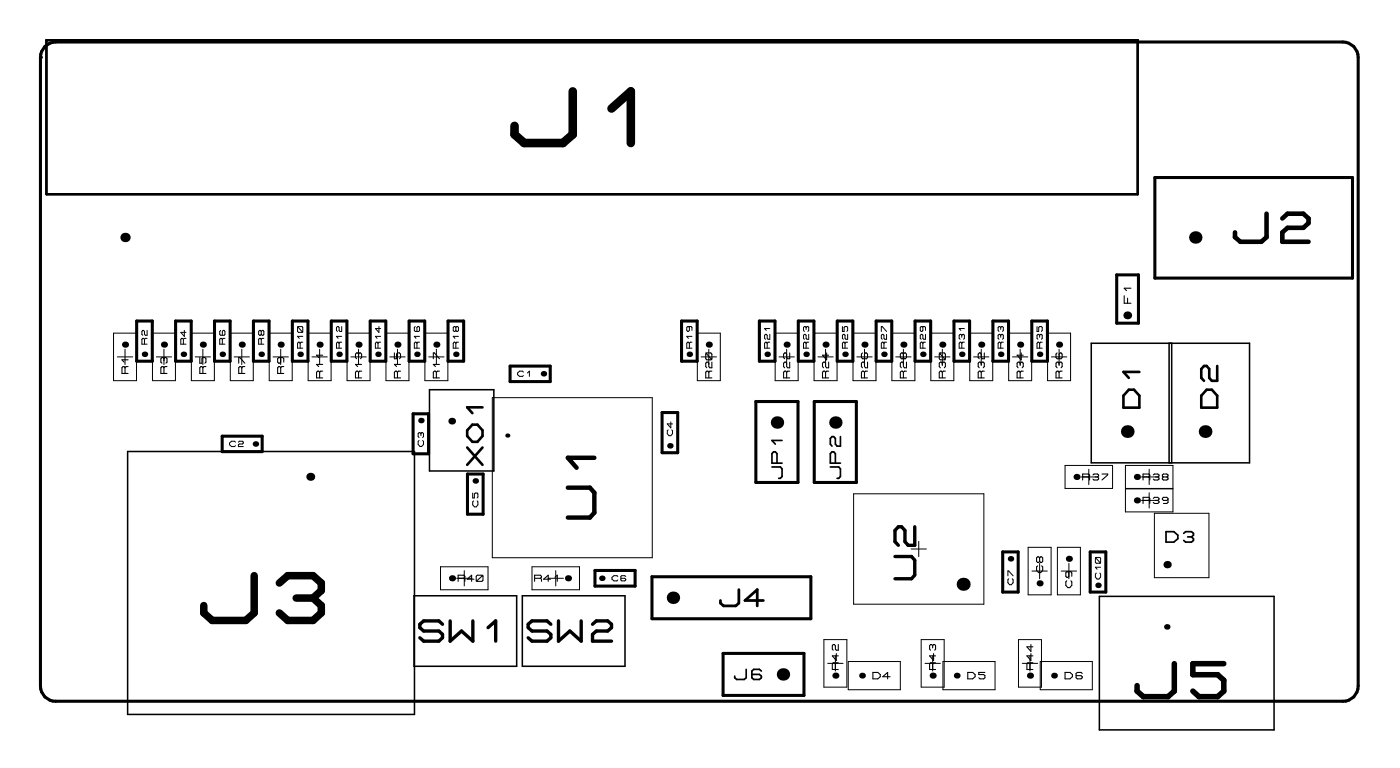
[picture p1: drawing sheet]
<svg xmlns="http://www.w3.org/2000/svg" width="91mm" height="50mm" viewBox="0 0 91 50" stroke-linecap="round" stroke-linejoin="round" font-family="sans-serif">
<g fill="none" stroke="#000" stroke-width=".2">
<path d="M2.6 3.7h.1M2.9 3l.3-.2 .4-.1h84a.99 .99 0 0 1 1 1v41a.97 .97 0 0 1-1 1h-84a.97 .97 0 0 1-1-1v-41l.1-.4zM72.9 17.9h1.4v3.2h-1.4zM75.4 11.6h12.9v6.5h-12.9zM8.9 20.9h1v2.7h-1zM11.5 20.9h1v2.7h-1zM14 20.9h1v2.7h-1zM14.5 28.4h2.6v1.1h-2.6zM16.5 20.9h1.1v2.7h-1.1zM19.1 20.9h1v2.7h-1zM21.6 20.9h1v2.7h-1zM24.2 20.9h1v2.7h-1z"/>
<path d="M26.7 20.9h1v2.7h-1zM27 27h1v2.6h-1zM29.2 20.9h1.1v2.7h-1.1zM30.5 30.9h1v2.6h-1zM33.3 23.9h2.6v1h-2.6zM38.8 37.2h2.6v1h-2.6zM42.5 37.6h10.4v2.8h-10.4zM43.2 26.9h1v2.6h-1zM44.5 20.9h1v2.7h-1zM49.3 26.2h2.8v5.3h-2.8zM49.6 20.9h1v2.7h-1zM52.1 20.9h1v2.7h-1z"/>
<path d="M53.1 26.2h2.8v5.3h-2.8zM54.6 20.9h1.1v2.7h-1.1zM57.2 20.9h1v2.7h-1zM59.7 20.9h1v2.7h-1zM62.3 20.9h1v2.7h-1zM64.8 20.9h1v2.7h-1zM65.4 36h1v2.6h-1zM67.3 20.9h1.1v2.7h-1.1zM71.1 36h1.1v2.6h-1.1zM47.2 42.6h5.3v2.8h-5.3z"/>
</g>
<path d="M3 2.6h71.2v10.1h-71.2z" fill="none" stroke="#000" stroke-width=".15"/>
<g fill="#000">
<circle cx="8.2" cy="15.5" r=".3"/>
<circle cx="78" cy="15.5" r=".4"/>
<circle cx="8.2" cy="22.5" r=".2"/>
<circle cx="9.4" cy="23.1" r=".18"/>
<circle cx="10.7" cy="22.5" r=".2"/>
<circle cx="12" cy="23.1" r=".18"/>
<circle cx="13.2" cy="22.5" r=".2"/>
<circle cx="14.5" cy="23.1" r=".18"/>
<circle cx="15.8" cy="22.5" r=".2"/>
<circle cx="16.7" cy="29" r=".18"/>
<circle cx="17" cy="23.1" r=".18"/>
<circle cx="18.3" cy="22.5" r=".2"/>
<circle cx="19.6" cy="23.1" r=".18"/>
<circle cx="20.2" cy="31.1" r=".26"/>
<circle cx="20.9" cy="22.5" r=".2"/>
<circle cx="22.1" cy="23.1" r=".18"/>
<circle cx="23.4" cy="22.5" r=".2"/>
<circle cx="24.7" cy="23.1" r=".18"/>
<circle cx="25.9" cy="22.5" r=".2"/>
<circle cx="27.2" cy="23.1" r=".18"/>
<circle cx="27.5" cy="27.4" r=".18"/>
<circle cx="28.5" cy="22.5" r=".2"/>
<circle cx="29.5" cy="27.5" r=".22"/>
<circle cx="29.5" cy="37.7" r=".2"/>
<circle cx="29.7" cy="23.1" r=".18"/>
<circle cx="31" cy="31.4" r=".18"/>
<circle cx="35.5" cy="24.4" r=".18"/>
<circle cx="37.1" cy="37.7" r=".2"/>
<circle cx="39.3" cy="37.7" r=".18"/>
<circle cx="43.7" cy="29.1" r=".18"/>
<circle cx="43.9" cy="39" r=".4"/>
<circle cx="45" cy="23.1" r=".18"/>
<circle cx="46.3" cy="22.5" r=".2"/>
<circle cx="50.1" cy="23.1" r=".18"/>
<circle cx="50.7" cy="27.6" r=".4"/>
<circle cx="51.3" cy="22.5" r=".2"/>
<circle cx="52.6" cy="23.1" r=".18"/>
<circle cx="53.9" cy="22.5" r=".2"/>
<circle cx="54.5" cy="27.6" r=".4"/>
<circle cx="55.1" cy="23.1" r=".18"/>
<circle cx="56.4" cy="22.5" r=".2"/>
<circle cx="57.7" cy="23.1" r=".18"/>
<circle cx="59" cy="22.5" r=".2"/>
<circle cx="60.2" cy="23.1" r=".18"/>
<circle cx="61.5" cy="22.5" r=".2"/>
<circle cx="62.8" cy="23.1" r=".18"/>
<circle cx="62.9" cy="38.1" r=".42"/>
<circle cx="64" cy="22.5" r=".2"/>
<circle cx="65.3" cy="23.1" r=".18"/>
<circle cx="65.9" cy="36.4" r=".18"/>
<circle cx="66.6" cy="22.5" r=".2"/>
<circle cx="67.8" cy="23.1" r=".18"/>
<circle cx="67.8" cy="38" r=".2"/>
<circle cx="69.1" cy="22.5" r=".2"/>
<circle cx="69.8" cy="36.4" r=".2"/>
<circle cx="70.3" cy="31.1" r=".2"/>
<circle cx="71.7" cy="38.2" r=".18"/>
<circle cx="73.6" cy="20.6" r=".25"/>
<circle cx="73.6" cy="28.1" r=".41"/>
<circle cx="74.2" cy="32.6" r=".2"/>
<circle cx="74.2" cy="31.1" r=".2"/>
<circle cx="76.2" cy="36.8" r=".24"/>
<circle cx="78.6" cy="28.1" r=".41"/>
<circle cx="51.1" cy="44" r=".4"/>
<circle cx="54.5" cy="44.1" r=".2"/>
<circle cx="56.3" cy="44.1" r=".19"/>
<circle cx="60.9" cy="44.1" r=".2"/>
<circle cx="62.4" cy="44.1" r=".19"/>
<circle cx="67.2" cy="44.1" r=".2"/>
<circle cx="68.8" cy="44.1" r=".19"/>
<circle cx="76.1" cy="40.9" r=".18"/>
</g>
<path d="M37.4 6v2.8l-.7 .5h-2.5l-.6-.5v-.6M39.9 7.1l1.3-1.1v3.3" fill="none" stroke="#000" stroke-width=".56"/>
<g fill="none" stroke="#000" stroke-width=".07">
<path d="M73.4 19.3v.5h.4M73.6 19.4v.4M73.8 18.8h-.4l.1 .2M7.4 21.7h1.5v3.1h-1.5zM7.7 23.3h1M8.2 22.8v1M8.2 24v.4M8.2 24l-.1-.1-.1 .1v.4h.4M8.4 23.9l-.2 .1M8.4 23.5h-.4l.1 .1M9.4 22.1h-.1v.3h.3M9.4 22.1v.3"/>
<path d="M9.6 21.5v.4l-.2-.1v-.3l-.1 .1v.3M9.6 22.1h-.2M9.9 21.7h1.5v3.1h-1.5zM10.2 23.3h1M10.6 23.7l-.1-.1 .1-.3 .1 .1 .1-.1 .1 .1-.1 .3M10.7 24l-.1-.1-.1 .1v.4h.4M10.7 22.8v1M10.7 24v.4M10.9 23.9l-.2 .1M12 22.1h-.2v.3h.3M12 22.1v.3M12 21.5v.4l-.2-.2h.3"/>
<path d="M12.1 22.1h-.1M12.5 21.7h1.5v3.1h-1.5zM12.7 23.3h1M13 23.3v.4h.2v-.4l.2 .1v.3M13.2 24v-.1l-.2 .1v.4h.4M13.2 22.8v1M13.2 24v.4M13.4 23.9l-.2 .1M14.4 21.5v.4h.2l.1-.3-.1-.1-.1 .1v.3M14.5 22.1h-.2v.3h.4M14.5 22.1v.3M14.7 22.1h-.2"/>
<path d="M15 21.7h1.5v3.1h-1.5zM15.3 23.3h1M15.4 28.8h-.3l-.1 .1 .1 .2h.3M15.6 28.8h.2l.1 .1-.3 .1v.1h.3M15.6 23.7v-.4l.4 .4M15.8 24l-.1-.1-.1 .1v.4h.4M15.8 22.8v1M15.8 24v.4M16 23.9l-.2 .1M17 22.1h-.1v.3h.3M17 21.6v-.1l-.1 .1v.2h.1M17 21.6l.1-.1 .1 .1v.3l-.2-.1"/>
<path d="M17 21.6v.2M17 22.1v.3M17.2 22.1h-.2M17.6 21.7h1.5v3.1h-1.5zM17.8 23.3h1M18.3 23.3v.1M18.3 24v-.1l-.2 .1v.4h.4M18.3 23.6v.1l-.2-.1 .1-.3h.2l.1 .3M18.3 22.8v1M18.3 24v.4M18.5 23.9l-.2 .1M19.4 21.4l.3-.1v.4l-.3-.1z"/>
<path d="M19.4 21.3l.4 .4M19.6 22.4l-.1-.1-.1 .1v.3h.4M19.6 22.4v.3M19.8 22.3l-.2 .1M19.8 21.9h-.4l.1 .2M20.1 21.7h1.5v3.1h-1.5zM20.4 23.3h1M20.9 24.3l-.1-.1-.1 .1v.3h.4M20.9 22.8v1M20.9 24.3v.3M21.1 24.2l-.2 .1M21.1 23.8h-.4l.1 .1"/>
<path d="M21.1 23.2h-.4l.1 .1M22.1 22.4v-.1l-.1 .1v.3h.3M22.1 22.4v.3M22.3 22.3l-.2 .1M22.3 21.9h-.3l.1 .2M22.3 21.3v.3l-.2-.1v-.2l-.1 .1v.2M22.6 21.7h1.5v3.1h-1.5zM22.9 23.3h1M23.3 23.4l-.1-.1 .1-.3 .1 .1 .1-.1 .1 .1-.1 .3M23.4 24.3l-.1-.1-.1 .1v.3h.4M23.4 22.8v1M23.4 24.3v.3"/>
<path d="M23.6 24.2l-.2 .1M23.6 23.8h-.4l.1 .1M24.7 22.4l-.1-.1-.1 .1v.3h.3M24.7 22.4v.3M24.7 21.3v.4l-.2-.3h.3M24.8 22.3l-.1 .1M24.8 21.9h-.3l.1 .2M25.2 21.7h1.5v3.1h-1.5zM25.4 23.3h1M25.7 23v.4h.2v-.4l.2 .1v.3M25.9 24.3v-.1l-.2 .1v.3h.4M25.9 22.8v1"/>
<path d="M25.9 24.3v.3M26.1 24.2l-.2 .1M26.1 23.8h-.4l.2 .1M27.1 21.3v.3h.2l.1-.2h-.2v.2M27.2 22.4l-.1-.1-.1 .1v.3h.4M27.2 22.4v.3M27.3 28.7v.3l.1 .1 .2-.1v-.3M27.4 22.3l-.2 .1M27.4 21.9h-.4l.1 .2M27.5 28.3v-.1l.1 .1v.2M27.5 28.3l-.1-.1-.1 .1v.2M27.5 28.3v.1"/>
<path d="M27.7 21.7h1.5v3.1h-1.5zM28 23.3h1M28.3 23.4v-.4l.4 .4M28.5 24.3l-.1-.1-.1 .1v.3h.4M28.5 22.8v1M28.5 24.3v.3M28.7 24.2l-.2 .1M28.7 23.8h-.4l.1 .1M28.7 37h3.1v1.5h-3.1zM29.7 22.4v-.1l-.1 .1v.3h.3M29.7 21.4h-.1v.2l.1-.1M29.7 21.4h.2v.2l-.2-.1"/>
<path d="M29.7 21.4v.1M29.7 22.4v.3M29.8 37.7h1M29.9 37.9v-.4h.4v.4M29.9 22.3l-.2 .1M29.9 21.9h-.3l.1 .2M30.3 37.2v1M30.8 32.2v.3h.2v-.3h.2l-.1 .3M30.9 32.7l-.1 .2 .2 .2 .2-.2-.1-.2M30.9 37.8h-.4l.3-.3v.4M31.1 37.5l.4 .1-.1 .3-.3-.1zM31.5 37.5l-.4 .4"/>
<path d="M32.1 25.9h10.5v10.5h-10.5zM34.2 24.3l-.3-.1-.1 .1 .1 .2h.3M34.4 24.3l.1-.1v.3M34.7 37h3.1v1.5h-3.1zM34.9 37.7h.4M35.3 37.7v-.1v-.1h-.4v.4M35.3 37.7v.2M35.8 37.7h1M35.9 37.8h-.4l.3-.3v.4M36.2 37.6l.2-.1v.4M36.3 37.2v1M40.3 37.6l-.2-.1-.2 .2 .2 .2 .2-.1"/>
<path d="M40.8 37.6h-.3v.2l.3 .1v-.1v-.1h-.3M43.6 28l-.1 .3 .2 .1 .2-.1-.1-.3M43.8 27.5v.4l-.3-.3h.4M44.9 21.3l.1 .2-.1 .1v-.3h.2l.1 .2M45 22.4l-.1-.1-.1 .1v.3h.4M45 22.4v.3M45.2 22.3l-.2 .1M45.2 21.9h-.4l.1 .2M45.5 21.7h1.5v3.1h-1.5zM45.8 23.3h1M46.1 23l.4 .5M46.1 23h.3l.1 .1-.1 .4-.3-.1z"/>
<path d="M46.3 24.3l-.1-.1-.1 .1v.3h.4M46.3 22.8v1.1v.1h.2v-.4M46.3 24.3v.3M46.3 23.7l-.1-.1-.1 .1v.3M46.5 24.2l-.2 .1M50.1 22.4l-.1-.1-.1 .1v.3h.3M50.1 22.4v.3M50.2 22.3l-.1 .1M50.2 21.4h-.3l.1 .1M50.2 21.8v.3h-.1l-.1-.3-.1 .1 .1 .2M50.6 21.7h1.5v3.1h-1.5zM50.8 23.3h1"/>
<path d="M51.3 24.3v-.1l-.2 .1v.3h.4M51.3 23.1v-.1l-.2 .1 .1 .3M51.3 23.7v-.1l-.2 .1 .1 .3M51.3 22.8v1.1l.1 .1h.1v-.4M51.3 24.3v.3M51.5 24.2l-.2 .1M51.5 23v.4l-.2-.1M52.6 22.4l-.1-.1-.1 .1v.3h.4M52.6 21.4h-.2l.1 .2M52.6 21.4h.2l-.1 .2M52.6 21.4v.1M52.6 22.4v.3"/>
<path d="M52.8 22.3l-.2 .1M52.8 21.8v.3h-.2l-.1-.3-.1 .1 .1 .2M53.1 21.7h1.5v3.1h-1.5zM53.4 23.3h1M53.9 24.3l-.1-.1-.1 .1v.3h.4M53.9 23.7l-.1-.1-.1 .1v.3M53.9 22.8v1.1v.1h.2v-.4M53.9 24.3v.3M53.9 23v.5l-.2-.3h.4M54.1 24.2l-.2 .1M55 21.3v.3h.1v-.3l.2 .1v.2M55.1 22.4v-.1l-.1 .1v.3h.3"/>
<path d="M55.1 22.4v.3M55.3 22.3l-.2 .1M55.3 21.8v.3h-.2v-.3l-.1 .1v.2M55.7 21.7h1.5v3.1h-1.5zM55.7 32.2h8.5v7.2h-8.5zM55.9 23.3h1M56.3 23l-.1 .1 .1 .3h.2l.1-.1-.1-.3-.1 .1M56.4 24.3v-.1l-.2 .1v.3h.4M56.4 23.7v-.1l-.2 .1 .1 .3M56.4 22.8v1.1l.1 .1h.1v-.4M56.4 24.3v.3M56.6 24.2l-.2 .1"/>
<path d="M57.5 21.6v-.3l.4 .3M57.7 22.4l-.1-.1-.1 .1v.3h.4M57.7 22.4v.3M57.9 22.3l-.2 .1M57.9 21.8v.3h-.2l-.1-.3-.1 .1 .1 .2M58.2 21.7h1.5v3.1h-1.5zM58.5 23.3h1M58.8 23l.2 .1 .1-.1 .1 .1-.1 .3-.1-.1-.2 .1v-.1zM59 24.3l-.1-.1-.1 .1v.3h.4M59 23.7l-.1-.1-.1 .1v.3M59 22.8v1.1v.1h.2v-.4M59 24.3v.3"/>
<path d="M59.2 24.2l-.2 .1M59.5 35.8h1M60 35.3v1M60.2 21.3v.2l-.1 .1v-.3h.2l.1 .2M60.2 22.4v-.1l-.1 .1v.3h.3M60.2 22.4v.3M60.4 22.3l-.2 .1M60.4 21.8v.3h-.2v-.3l-.1 .1v.2M60.7 21.7h1.5v3.1h-1.5zM61 23.3h1M61.3 23l.4 .5M61.4 24l-.1-.1 .1-.3 .3 .1-.1 .3"/>
<path d="M61.4 23h.2l.1 .1-.1 .4-.3-.1zM61.5 24.3l-.1-.1-.1 .1v.3h.4M61.5 22.8v1M61.5 24.3v.3M61.7 24.2l-.2 .1M62.8 22.4l-.1-.1-.1 .1v.3h.3M62.8 21.9h-.2l.1 .2M62.8 21.9h.1v.2M62.8 21.9v.1M62.8 22.4v.3M62.9 22.3l-.1 .1M62.9 21.4h-.3l.1 .1"/>
<path d="M63.3 21.7h1.5v3.1h-1.5zM63.5 23.3h1M63.9 24l-.1-.1 .1-.3 .3 .1v.3M64 24.3v-.1l-.2 .1v.3h.4M64 23.1v-.1l-.2 .1 .1 .3M64 22.8v1M64 24.3v.3M64.2 24.2l-.2 .1M64.2 23v.4l-.2-.1M65.3 22.4l-.1-.1-.1 .1v.3h.4M65.3 21.4h-.2l.1 .2M65.3 21.4h.2l-.1 .2"/>
<path d="M65.3 21.9h-.2l.1 .2M65.3 21.9h.2l-.1 .2M65.3 21.4v.1M65.3 21.9v.1M65.3 22.4v.3M65.5 22.3l-.2 .1M65.8 37.6v-.4l.3 .4M65.8 21.7h1.5v3.1h-1.5zM65.8 37.7v.3l.1 .1 .2-.1v-.3M66.1 23.3h1M66.4 24v-.1v-.3l.4 .1-.1 .3M66.6 24.3l-.1-.1-.1 .1v.3h.4"/>
<path d="M66.6 22.8v1M66.6 24.3v.3M66.6 23v.5l-.2-.3h.4M66.8 24.2l-.2 .1M67.1 35.7h1.5v3.1h-1.5zM67.3 37.2h1M67.7 21.3v.3h.1v-.3l.2 .1v.2M67.7 36.9l-.1 .3 .2 .1h.1l.1-.1v-.3M67.8 22.4v-.1l-.1 .1v.3h.3M67.8 21.9h-.1v.2M67.8 21.9h.2v.2M67.8 21.9v.1"/>
<path d="M67.8 22.4v.3M67.8 36.4v.2M67.8 36.7v1M67.8 36.4l.1-.1 .1 .1v.3l-.2-.1M67.8 36.4v-.1l-.2 .1 .1 .3 .1-.1M68 22.3l-.2 .1M68.4 21.7h1.5v3.1h-1.5zM68.6 23.3h1M69 24l-.1-.1 .1-.3 .3 .1-.1 .3M69 23l-.1 .1 .1 .3h.2l.1-.1-.1-.3-.1 .1M69 35.7h1.5v3.1h-1.5zM69.1 24.3v-.1l-.2 .1v.3h.4"/>
<path d="M69.1 22.8v1M69.1 24.3v.3M69.3 37.2h1M69.3 24.2l-.2 .1M69.5 30.4h3.1v1.5h-3.1zM69.6 37.9v.3l.1 .1h.1l.1-.1v-.3M69.7 37.3l.1 .1M69.8 36.7v1M69.8 37.6l-.1 .1-.1-.1v-.3h.3v.3M70.6 31.1h1M70.7 31.3v-.4l.4 .1-.1 .1 .1 .2M71.1 30.6v1"/>
<path d="M71.3 31l.3-.1 .1 .1-.1 .1M71.5 36.4h.3v.3h-.3zM71.5 36.4l.3 .3M71.5 37.4v.2l.1 .2 .2-.2v-.2M71.6 31.1l.1 .1-.1 .1-.3-.1M71.8 37h-.3l.1 .1M71.9 30.9h.4l-.4 .4M73.4 30.4h3.1v3h-3.1zM73.4 31.9h3.1M74.5 32.6h1.1M74.5 31.1h1.1M74.6 31.3v-.4l.4 .1v.1v.2"/>
<path d="M74.6 32.8v-.4h.4v.4M75 30.6v1M75 32.1v1M75.3 32.5l.3-.1v.1v.1M75.3 31l.3-.1v.1v.1M75.3 33.5h3.6v4.2h-3.6zM75.6 31.1v.1v.1l-.3-.1M75.6 32.6v.1v.1h-.3M75.9 31.1v-.1v-.1l.3 .1-.1 .1M75.9 31.1v.1v.1l.3-.1-.1-.1M75.9 31.1h.2M76.2 32.6h-.3v-.2l.3 .1v.3h-.3"/>
<path d="M53.8 41.7h1.5v3.1h-1.5zM54 43.3h1M54.5 42.8v1M54.6 42.6v.5l-.3-.3h.4M54.7 43.2l-.4 .1v.4h.4M54.7 42v.4l-.2-.1-.1-.3-.1 .1 .1 .3M55.4 43.1h3.4v1.9h-3.4zM57 43.9h.3l.1 .1v.1l-.1 .2h-.3zM58.1 44.1h-.5l.3-.2v.4M60.1 41.7h1.5v3.1h-1.5zM60.4 43.3h1M60.9 42.1v.2"/>
<path d="M60.9 42.8v1M60.9 42.1l-.1-.1-.1 .1v.3M60.9 42.1v-.1l.2 .1-.1 .3M60.9 42.6v.5l-.2-.3h.4M61.1 43.2l-.4 .1v.4h.4M61.5 43.1h3.4v1.9h-3.4zM63.2 43.9h.3l.1 .1v.1l-.1 .2h-.3zM64.3 43.9h-.4v.1l.4 .1-.1 .2-.3-.1M66.5 41.7h1.5v3.1h-1.5zM66.7 43.3h1M67.2 42.8v1M67.3 42.6v.5l-.3-.3h.4"/>
<path d="M67.3 42v.5l-.3-.3h.4M67.4 43.2l-.4 .1v.4h.4M67.9 43.1h3.4v1.9h-3.4zM69.5 43.9h.3l.2 .1v.1l-.2 .2h-.3zM70.6 43.9h-.1h-.3v.3l.3 .1 .1-.1-.1-.1h-.3"/>
</g>
<path d="M33.1 28.4h.1" fill="none" stroke="#000" stroke-width=".27"/>
<path d="M37.1 31.8h1.4l.3 .3v1.3l-.3 .4h-1.4M38.8 29.9h-1.7l.5 .6" fill="none" stroke="#000" stroke-width=".29"/>
<path d="M58.4 36.3h1.1l.2 .2v1l-.2 .2h-1.1M59.7 34.4v1.2h-.4l-.2-.3v-.7l-.3-.2h-.2l-.2 .2v.7l.2 .3M28.9 40.7l-.3-.2h-1l-.2 .2v.2l.2 .3h1l.3 .2v.2l-.3 .2h-1l-.2-.2M29.4 40.5v1.3l.7-.6 .8 .6v-1.3M31.8 40.9l.5-.4v1.3M35.9 40.7l-.2-.2h-1l-.2 .2v.2l.2 .3h1l.2 .2v.2l-.2 .2h-1l-.2-.2M36.4 40.5v1.3l.8-.6 .7 .6v-1.3M38.7 40.7l.2-.2h.8l.2 .2v.2l-.2 .3h-.8l-.2 .2v.4h1.2" fill="none" stroke="#000" stroke-width=".22"/>
<g fill="none" stroke="#000" stroke-width=".11">
<path d="M50.4 30.5h.5l.1 .1v.5l-.2 .1M50.7 30.2v-.6l-.2-.1-.1 .1v.6h.6M51 28.7h-.6l.2 .3M54.2 30.5h.5l.1 .1v.5l-.2 .1M54.5 30.2v-.6l-.2-.1-.1 .1v.6h.6M54.8 28.5v.6h-.2l-.1-.1v-.4l-.1-.1-.2 .1v.4l.1 .1M76.1 34.7h.5l.3 .2v.2l-.3 .3h-.5zM77.2 34.8l.2-.1h.4l.1 .1-.1 .2M77.5 35h.3M77.8 35l.1 .1-.1 .3h-.4l-.2-.2M48.7 43.7v.5l-.1 .1h-.5l-.2-.2M49.1 44h.1"/>
<path d="M49.7 43.8l-.1-.1h-.4l-.1 .1v.4l.1 .1h.4l.1-.1-.1-.2h-.5"/>
</g>
<path d="M8.3 29.4h18.7v17.2h-18.7zM27 38.9h6.7v4.6h-6.7zM28 25.4h4.2v5.3h-4.2zM34.1 38.9h6.7v4.6h-6.7zM71.2 22.4h10.3v7.8h-10.3zM71.7 38.9h11.4v8.7h-11.4zM76.3 22.4v7.8M76.5 22.4v7.8" fill="none" stroke="#000" stroke-width=".1"/>
<path d="M30.5 29.2l1 1.1M30.8 27.7h.4l.3 .4v.3l-.3 .4h-.4l-.3-.4v-.3zM31.5 29.2l-1 1.1M31.5 26.6h-1l.3 .3M73.7 25.4h.3l.4 .4v.8h-1.1v-.8zM74.4 24.3h-1.1l.4 .3M78.7 25.4h.4l.3 .4v.8h-1v-.8zM79.4 23.9v.9h-.3l-.2-.2v-.5l-.2-.2h-.1l-.2 .2v.5l.2 .2" fill="none" stroke="#000" stroke-width=".17"/>
<path d="M82.7 13.9v1.6l-.4 .3h-1.4l-.3-.3v-.3M83.7 14.2l.3-.3h1.1l.3 .3v.3l-.3 .4h-1.1l-.3 .3v.6h1.7" fill="none" stroke="#000" stroke-width=".3"/>
<path d="M48.2 38.5v.8l-.2 .2h-.8l-.2-.2v-.1M49.8 39.2h-1.2l.8-.7v1" fill="none" stroke="#000" stroke-width=".18"/>
<path d="M76.6 43.3v1.8l-.4 .3h-1.6l-.4-.3v-.4M79.9 43.3h-2.1v.7h1.7l.4 .4v.7l-.4 .3h-1.3l-.4-.3" fill="none" stroke="#000" stroke-width=".36"/>
<path d="M16.6 37.5v2.5l-.6 .5h-2.2l-.5-.5v-.5M18.2 38l.6-.5h1.6l.6 .5v.5l-.6 .5M19.3 39h1.1M20.4 39l.6 .5v.5l-.6 .5h-1.6l-.6-.5" fill="none" stroke="#000" stroke-width=".49"/>
</svg>
